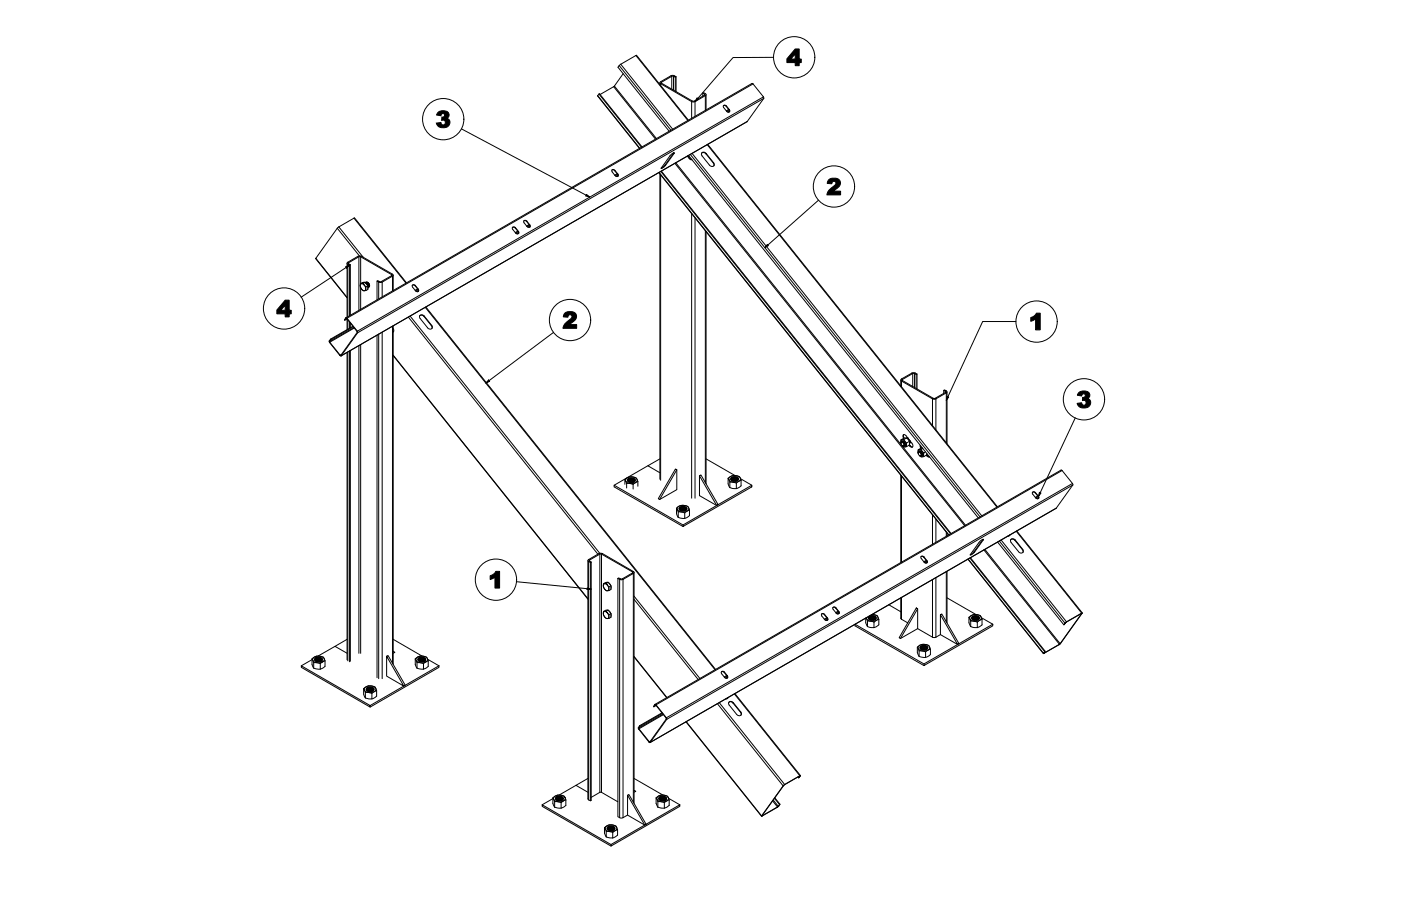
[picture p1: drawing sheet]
<svg xmlns="http://www.w3.org/2000/svg" width="864mm" height="559mm" viewBox="0 0 864 559" stroke-linecap="round" stroke-linejoin="round" font-family="sans-serif">
<defs><g id="words">
<g font-size="14.2">
<text x="485" y="41">4</text>
<text x="268" y="79">3</text>
<text x="509" y="120">2</text>
<text x="170" y="195">4</text>
<text x="347" y="203">2</text>
<text x="634" y="203">1</text>
<text x="663" y="251">3</text>
<text x="301" y="363">1</text>
</g>
</g></defs>
<!-- layer: Visible Narrow (ANSI) -->
<g fill="none" stroke="#000" stroke-width=".62">
<path d="M383 40l32 40M392 34l32 40M368 59l26 32M378 53l26 33M379 53l26 32M382 40l32 40M407 52v1M408 51h.1M414 47v8M415 47v9M434 58v1M435 59v9"/>
<path d="M464 52l-250 144M471 60l-251 144M426 63v10M428 63v9M448 65v1M450 68h-1M450 69h-1M450 68l-2 1M461 75l-251 144M471 61l-251 144M415 94l1 1M425 98h.1"/>
<path d="M426 95l178 224M426 98h.1M427 95l178 223M435 95h.1M436 89l178 224M379 105h.1M381 107v1M381 108l-1 1M406 106l179 224M407 108v188M410 102h.1M416 101l179 223"/>
<path d="M417 100l178 224M440 100v1M209 140l15 19M218 135l32 40M325 136v1M327 139h-1M327 139l-2 1M327 140h-1M426 132v175M428 134v173M195 159l19 24M208 141l14 17"/>
<path d="M221 158v33M222 158v17M318 140v1M320 143h-1M320 143l-2 1M320 144h-1M435 142v156M214 163v32M215 162v1M222 177v14M233 174v10M236 174v9"/>
<path d="M241 169v1M242 170v9M256 176h.1M258 178v1M258 180h-1M258 179l-1 1M213 196h.1M214 197v6M252 196l117 146M253 195l117 146M262 195h-1M262 190l179 223"/>
<path d="M210 219h.1M214 217v191M218 202l-15 8M218 202l-15 9M221 213v190M222 213v190M233 206v213M236 205v214M242 201v208M242 219l120 150M266 201h.1M556 234v1v4"/>
<path d="M562 230h1v8M564 230v9M575 246v16M576 246h1v19M583 241v1v31M561 275h.1M556 294v53M572 281h-1M655 290l-251 145M661 298l-250 145M661 299l-250 144M575 318v18"/>
<path d="M638 304h.1M640 306h.1M640 307h-1M640 307v1M651 313l-250 145M577 320v14M583 328v3M606 333h.1M606 339l47 59M607 339l47 58M616 334l41 50M617 333l40 51"/>
<path d="M626 333h.1M626 328l41 50M630 339h.1M363 345v1v147M369 341l1 1v147M371 341v1v147M382 357v147M384 357v147M390 352v1v1v141M570 344h-1M571 346h.1M572 347h-1"/>
<path d="M572 346l-2 1M575 358v35M577 356v37M583 353v30M597 345l47 58M600 340l1 1M391 368l40 50M391 370l39 49M508 379h.1M515 375h.1M517 377h.1M517 378l-1 1"/>
<path d="M556 368v14M510 381h.1M510 382l-1 1M391 405l20 25M447 415h-1M448 417h.1M448 417l-1 1M449 418h-1M644 403h.1M404 435h.1M442 434l41 51M443 433l40 51"/>
<path d="M452 433v1M453 428l40 51M457 439h.1M401 457l-1 1M409 440l-15 9M409 441l-15 9M423 445l47 58M493 479h.1M476 494l3 4M477 493l3 4"/>
</g>
<!-- layer: Visible (ANSI) -->
<g fill="none" stroke="#000" stroke-width=".62">
<path d="M369 58l26 33M384 45l-6 8-8 5M407 51v1M407 51l7-4 1-1 2 1h-3l-6 4 19 11h1l6-3v-1l-1-1h1l1 2-7 4h-1l-20-11zM416 48v8M417 47v10M433 57v2M435 58v10M424 74l-32-40-10 6-1 1 31 40M446 65h1l2 3M446 65h1l3 3a1 1 0 0 1-1 1 1 1 0 0 1-1 0l-2-3zM449 68h-1"/>
<path d="M449 68l-1 1M449 68l1 1M396 91l-27-33-1 1 26 33M413 96l3-2-6 8-2 2zM415 94l-5 8-2 2M424 96l2 3-1-1-1-2M424 96l179 223M432 94h1l2 1 5 6v1M433 94a1.8 1.8 0 0 1 2 1l5 5a1.5 1.5 0 0 1 0 3 1.6 1.6 0 0 1-3-1l-4-6zM436 89l179 224M377 105h2l2 3v1M377 105h2l2 2a1 1 0 0 1 0 2 1.1 1.1 0 0 1-2-1l-2-2z"/>
<path d="M380 107l-1 1M381 107l-2 1M406 106l179 224M407 107v189M407 106l179 223M408 106l178 223M323 136h1l2 3 1 1M323 136h1l3 3a1 1 0 0 1-1 1 1 1 0 0 1-1 0l-2-3zM326 138l-1 1M326 139l-1 1M316 140h1l2 3 1 1M316 140h1l3 3a1 1 0 0 1-1 1 1 1 0 0 1-1 0l-2-3z"/>
<path d="M319 143h-1M319 143l-1 1M435 143v155M214 162v34M214 162l7-4h2l19 12-6 4h-2l-2-1 3 1 7-4-20-12h-1l-6 4v1h1l-1 1-1-1zM215 164v31M216 163v31M222 175a2.8 2.8 0 0 1 5 1v2l-1 1M222 175a2.8 2.8 0 0 1 3 1 2.8 2.8 0 0 1 0 3 2.5 2.5 0 0 1-2-1 2.5 2.5 0 0 1 0-3l1 1a2.7 2.7 0 0 1 1 3 3 3 0 0 1-3-4zM225 174h-1M225 174l-1 1M225 174l2 2-1-1"/>
<path d="M225 174a1.7 1.7 0 0 1 3 1 1.7 1.7 0 0 1-1 2M225 174l1 1h1v2v-2l-2-1 2 2v1M225 174h1M226 174l1 1v2M226 174h1v1v2M226 174h.1M227 176v2M227 176l-1 1M227 177h.1M232 173v12M242 170v9M251 174l-32-40-11 7-13 18 19 25"/>
<path d="M254 176h2l2 3v1M254 176h2l2 2a1 1 0 0 1 0 2 1.1 1.1 0 0 1-2-1l-2-2zM257 178l-1 1M258 178l-2 1M213 197l1-1 6 9-10 14-7-8 1-2M213 197h1v6M213 196h1l7 9-11 15-7-9 1-2M213 196v1M213 196l250-145 8 9v1l-10 14-251 145M215 199v3M216 199v3M259 195a1.8 1.8 0 0 1 2 0l5 6v2"/>
<path d="M259 194l2 1 5 6a1.5 1.5 0 0 1 0 2 1.5 1.5 0 0 1-2-1l-5-6zM263 189l178 224M214 217v190M215 217v191M216 216v192M218 201l-14 8M232 207v211M242 203v2M242 219l120 151M242 201v209M243 205h-1M555 234v4"/>
<path d="M565 231l-2-1-7 5 20 11 7-4-1-1v-1l2 2-7 4h-1l-20-11-1-1 7-4 3 1v9M565 231v9M582 241v2M584 242v32M555 273a1.3 1.3 0 0 1 2 0 1.3 1.3 0 0 1 0 2h-1M555 273a1.4 1.4 0 0 1 1-2 1.4 1.4 0 0 1 2 2 1.4 1.4 0 0 1 1 2 1.4 1.4 0 0 1-2 0M555 273h.1M555 271v2M555 273h2a.9 .9 0 0 1 0 1 .9 .9 0 0 1-1 1zM556 272h1l1 1-1 2v-2l-1-1M556 272h1l1 1-1 2M556 272h1l1 1v2"/>
<path d="M556 272h.1M556 272l2 1v1v1M556 275h.1M556 275l1 1 2-1M557 270a1.2 1.2 0 0 1 0-2 1.2 1.2 0 0 1 1 1l4 5a1.1 1.1 0 0 1 1 2 1.1 1.1 0 0 1-2-1h-1M557 268v2M557 271l2 2M557 271h-2M559 270l2 2M559 270h-2l-2 1M559 273v2M559 270l-2 1"/>
<path d="M559 270h1h-1M559 271h1l1 2-1-2zM559 270h.1M560 270h-1M560 270h.1M561 272v3h-2M561 272l-2 1M561 274l2 2M561 273h.1M561 272v1zM561 272v1M566 279a1.3 1.3 0 0 1 2 0 1.3 1.3 0 0 1 0 2h-1"/>
<path d="M566 279a1.4 1.4 0 0 1 1-2 1.4 1.4 0 0 1 2 2 1.4 1.4 0 0 1 0 2 1.4 1.4 0 0 1-2 0M566 279h.1M566 277v2M566 279h1a.9 .9 0 0 1 1 1 .9 .9 0 0 1-1 1l-1-1zM566 279h2v2v-2h-2M567 278h.1M567 278l1 1v2M567 278l1 1 1 1-1 1M567 278l2 1-1 2M567 275l1 1M568 277l1 2M568 277h-2"/>
<path d="M569 276l-3 1M569 277h-1M569 279v3M570 279h-1M571 280v1l-2 1M379 299l42 25M385 296l1 2M385 296a5 5 0 0 1 8 0v1M385 296v3M386 298l4 1M386 295l4-1a2.1 2.1 0 0 1 2 1 2.1 2.1 0 0 1 0 2l-3 1a2.1 2.1 0 0 1-3 0 2.1 2.1 0 0 1 0-3zM386 298v3"/>
<path d="M387 296l2-1a1.5 1.5 0 0 1 2 0 1.5 1.5 0 0 1 0 2l-1 1a1.7 1.7 0 0 1-2-1 1.7 1.7 0 0 1-1-1zM387 296l2-1h1l1 1M387 295h2a1.6 1.6 0 0 1 2 0 1.6 1.6 0 0 1 0 2l-2 1a1.5 1.5 0 0 1-2-1 1.5 1.5 0 0 1 0-2zM387 297l2-1 2 1M387 296h3l1 1-2-1zM388 297h3h-2h-1zM388 297h2M389 298a1.4 1.4 0 0 1-2-2 1.3 1.3 0 0 1 2-1 1.3 1.3 0 0 1 2 0 1.3 1.3 0 0 1 0 2l-1 1M390 299v3M393 297l-3 2M393 297v3M399 287l-20 12v1l42 25"/>
<path d="M407 283l-8 4 8 5M416 289l1 1-10 18h-1zM417 290v12l-10 6M431 293h1l11 18-1 1zM431 293v13l11 6M435 283l18 10M449 295l1 2M449 295v3l1 3M449 295a5 5 0 0 1 7 0l1 1M450 295a4 4 0 0 1 6 1 4 4 0 0 1-7-1zM450 297l4 1M450 297v4"/>
<path d="M451 295l2-1a1.5 1.5 0 0 1 2 0 1.5 1.5 0 0 1 0 2l-2 1a1.6 1.6 0 0 1-2-1 1.6 1.6 0 0 1 0-1zM451 296l2-1h1l1 1M451 296l1-1a2.3 2.3 0 0 1 3 1l-2-1-2 1M451 296l2-1 2 1M451 295l2-1a1.6 1.6 0 0 1 2 2 1.6 1.6 0 0 1-2 1 1.6 1.6 0 0 1-2 0 1.6 1.6 0 0 1 0-2zM451 296h1h3M451 296h3M452 297h2M452 297a1.3 1.3 0 0 1-1-2 1.3 1.3 0 0 1 2-1 1.3 1.3 0 0 1 1 1 1.3 1.3 0 0 1 0 1l-1 1M454 298v3M457 295l6 4M457 296l-3 2"/>
<path d="M457 296v4l-3 1M555 293v54M567 281h.1M567 281l1 1h1M568 281h.1M571 280l2 2h-1l-1-1M417 313l1 3M417 313v4l1 2M417 313a5 5 0 0 1 8 1v1M418 313a4 4 0 0 1 7 1 4 4 0 0 1-8 0zM418 316h4M418 319l4 1"/>
<path d="M418 316v3M419 313l2-1a1.5 1.5 0 0 1 2 2 1.5 1.5 0 0 1-2 1 1.7 1.7 0 0 1-2 0 1.7 1.7 0 0 1 0-2zM419 314l2-1h1l1 1M419 313l2-1a1.6 1.6 0 0 1 2 1 1.6 1.6 0 0 1 0 2h-2a1.5 1.5 0 0 1-2 0 1.5 1.5 0 0 1 0-2zM419 314h2h2M419 314l3-1 1 1-2-1zM419 315l2-1 2 1M420 315h2M420 315a1.3 1.3 0 0 1-1-1 1.3 1.3 0 0 1 2-1 1.4 1.4 0 0 1 2 0 1.4 1.4 0 0 1-1 2M422 316v4M423 315l-3-1-1 1 2-1 2 1M425 315l-3 1"/>
<path d="M425 315v3l-3 2M450 301h4M636 304h2l2 2v1M637 304h1l2 2a1 1 0 0 1 0 2 1.1 1.1 0 0 1-2-1l-2-3zM640 306l-2 1M421 324l42-25v1l-42 25zM584 329v2M604 334l2-1-5 8-3 1zM606 333l-6 7-2 2M615 334l41 51M622 330h.1M623 330l-2 1"/>
<path d="M623 333l1-1 2 1 4 6v2M623 333h3l4 6a1.5 1.5 0 0 1 0 2 1.5 1.5 0 0 1-2-1l-5-5v-1zM627 327l40 51M362 346v147l2 1v-147M364 347l-1-1 8-4 19 11-6 4h-3M372 360a2.8 2.8 0 0 1 5 1v3h-2M372 360a2.9 2.9 0 0 1 3 4 2.5 2.5 0 0 1-3-1 2.5 2.5 0 0 1 1-3h1a2.9 2.9 0 0 1 1 4 3 3 0 0 1-3-4zM374 359h1M375 359l-1 1M375 359l1 2M381 357l3 1 6-4 1-1-20-12h-2l-7 5 2 1v147M381 357v147l2 1 4-2"/>
<path d="M391 353v143M568 343h1l2 3v1M568 343h1l2 3a1 1 0 0 1 0 1 1 1 0 0 1-1 0l-2-3zM571 346h-2M571 346l-1 1M584 352v32M597 345l46 58M598 344l46 58-1 1M598 344l46 58M372 377a2.8 2.8 0 0 1 5 1v3h-2M372 377a2.9 2.9 0 0 1 3 4 2.5 2.5 0 0 1-3-1 2.5 2.5 0 0 1 1-3l1 1a2.9 2.9 0 0 1 1 3 3 3 0 0 1-3-4zM375 376h-1"/>
<path d="M375 376l-1 1M375 377l1 1M377 362v1M377 379v1M377 361l-2 1M377 378l-2 1M506 379h2M508 379l2 2M508 379l2 2a1 1 0 0 1 0 2 1.1 1.1 0 0 1-2-1M508 379a1 1 0 0 0-1-1 1 1 0 0 0 0 2l1 2M513 375h2l2 3M513 375h2l2 2a1 1 0 0 1 0 2 1.1 1.1 0 0 1-2-1l-2-2z"/>
<path d="M517 377l-2 1M548 373l7 4M555 369v12l5 3M565 375h1l-11 19-1-1zM566 375v13l-11 6M580 379l10 19 1-1-10-18h-1v12l10 7M584 369l18 10M207 399l-11 6M214 394l-7 5 7 4M242 394l18 11M510 381l-2 1M510 381v1"/>
<path d="M527 385v1l43 25M527 385l43 25M534 381v3l1 2M534 381l1 2M534 381a4 4 0 0 0 4 2 4 4 0 0 0 3-2l-1-2h-3h2a3 3 0 0 1 3 3M535 386l4 1M535 383l4 1M535 383v3M536 381l1-1h2l1 1M536 380h1a1.6 1.6 0 0 1 2 0 1.6 1.6 0 0 1 1 2h-2a1.7 1.7 0 0 1-2 0 1.7 1.7 0 0 1 0-2zM536 380h2a1.5 1.5 0 0 1 2 1 1.5 1.5 0 0 1-2 2h-1a1.4 1.4 0 0 1-1-1 1.4 1.4 0 0 1 0-2zM536 382h1h2"/>
<path d="M536 382l2-1 2 1-2-1zM536 382h3M537 382h2M537 382a1.3 1.3 0 0 1-1-1 1.3 1.3 0 0 1 1-1h1a1.3 1.3 0 0 1 2 1 1.3 1.3 0 0 1-2 1M539 384v3M540 382l-2-1-2 1 1-1 3 1M542 382l-3 2M542 382v3l-3 2M565 399v4l2 2M565 399l2 2M565 399a5 5 0 0 1 8 0l1 1M566 388l9 5h2l3-2"/>
<path d="M567 398l3-1a2.2 2.2 0 0 1 2 1 2.2 2.2 0 0 1 0 3l-3 1a2.2 2.2 0 0 1-2-1 2.2 2.2 0 0 1 0-3zM567 399l2-1a1.6 1.6 0 0 1 2 0 1.6 1.6 0 0 1 0 2l-1 1a1.8 1.8 0 0 1-3-2zM567 400l2-1h2l1 1M568 400l2-1 2 1-2-1zM568 399l1-1a1.8 1.8 0 0 1 3 2 1.6 1.6 0 0 1-3 1 1.4 1.4 0 0 1-1-1 1.4 1.4 0 0 1 0-1zM568 400l2-1 1 1h-1zM597 381v3l1 2M597 381l1 2M597 381a5 5 0 0 1 8 0v1M598 380a4 4 0 0 1 7 1 4 4 0 0 1-7 0zM598 386l4 1M598 383l4 1"/>
<path d="M598 383v3M599 382l2-1 2 1-1-1-3 1M599 381l2-1h1l1 1M599 380h2a1.6 1.6 0 0 1 2 0 1.6 1.6 0 0 1 0 2l-2 1a1.6 1.6 0 0 1-1-1 1.6 1.6 0 0 1-1-2zM599 380h2a1.5 1.5 0 0 1 2 0 1.5 1.5 0 0 1 0 2l-2 1a1.5 1.5 0 0 1-2-1 1.5 1.5 0 0 1 0-2zM600 382h1h2M600 382l1-1 2 1-2-1zM600 382h3M600 382h2M601 382a1.3 1.3 0 0 1-2-1 1.3 1.3 0 0 1 2-1 1.3 1.3 0 0 1 2 0 1.3 1.3 0 0 1 0 2h-1M602 384v3M605 381l7 4"/>
<path d="M605 382l-3 2M605 382v3l-3 2M192 406a5 5 0 0 1 8 1v1M192 406v4l1 2M192 406l1 3M192 407l-6 4M193 412l4 1M193 409h4M193 406l4-1a2.1 2.1 0 0 1 2 0 2.1 2.1 0 0 1 0 3l-3 1a2.2 2.2 0 0 1-3-1 2.2 2.2 0 0 1 0-2zM193 409v3M194 407l3-1 1 1-1-1-3 1M194 407l2-1h2v1"/>
<path d="M194 406l2-1a1.6 1.6 0 0 1 2 1 1.6 1.6 0 0 1 0 2h-2a1.5 1.5 0 0 1-1 0 1.5 1.5 0 0 1-1-2zM194 406l2-1a1.8 1.8 0 0 1 3 2 1.6 1.6 0 0 1-3 1 1.4 1.4 0 0 1-2 0 1.4 1.4 0 0 1 0-2zM195 408l1-1 2 1M195 407h1h2h-1zM195 408h3M195 408h2M196 408a1.3 1.3 0 0 1-2-1 1.3 1.3 0 0 1 2-1 1.3 1.3 0 0 1 2 0 1.3 1.3 0 0 1 0 2h-1M197 409v4M200 408v3l-3 2M200 408l-3 1M238 405l11 18h1l-11-19-1 1v12l11 6M242 402h1l-1 1"/>
<path d="M256 406a5 5 0 0 1 8 1v1M256 406v4l1 2M256 406l1 3M257 406a4 4 0 0 1 7 1 4 4 0 0 1-8 0zM257 412l4 1M257 409h4M257 409v3M258 406l2-1a1.5 1.5 0 0 1 2 1 1.5 1.5 0 0 1 0 2h-2a1.7 1.7 0 0 1-2 0 1.7 1.7 0 0 1 0-2zM258 407l2-1h1l1 1M258 406l2-1a1.6 1.6 0 0 1 2 1 1.6 1.6 0 0 1 0 2h-2a1.5 1.5 0 0 1-2 0 1.5 1.5 0 0 1 0-2zM258 407h2h2h-2h-2M258 408l2-1 2 1"/>
<path d="M258 407l2-1 2 1-2-1-2 1zM259 408h2M259 408a1.3 1.3 0 0 1-1-1 1.3 1.3 0 0 1 2-1 1.3 1.3 0 0 1 2 0 1.3 1.3 0 0 1-1 2h-1M261 409v4M264 407l7 4M264 408v3l-3 2M264 408l-3 1M271 411l-43 24-42-24v1l42 24v-1M271 411v1l-43 24M391 405l20 25M445 414h1l2 3M445 414h1l2 3a1 1 0 0 1 0 1 1 1 0 0 1-1 0l-2-3z"/>
<path d="M448 417l-2 1M448 417l-1 1M448 417v1M567 405h4M567 401l4 1M567 401v4M568 400h2h1M568 401h3M569 401a1.4 1.4 0 0 1-2-2 1.3 1.3 0 0 1 2-1 1.3 1.3 0 0 1 2 1 1.3 1.3 0 0 1 0 2h-1M570 410l42-25v1l-42 25zM571 402v3M574 400l-3 2"/>
<path d="M574 400v4l-3 1M644 403h.1M644 403l9-6 14-19-10 6-1 1 1-1 10-6-13 19-11 6M644 402v1M224 425a5 5 0 0 1 8 0v1M224 425v3l1 2M224 425l1 2M225 424a4 4 0 0 1 7 1 4 4 0 0 1-7 0zM225 430l4 1M225 427l4 1M225 427v3M226 424h2a1.5 1.5 0 0 1 2 0 1.5 1.5 0 0 1 0 2h-2a1.7 1.7 0 0 1-1 0 1.7 1.7 0 0 1-1-2z"/>
<path d="M226 426l2-1h1l1 1-2-1-2 1M226 425l2-1h1l1 1M226 424h2a1.6 1.6 0 0 1 3 1 1.8 1.8 0 0 1-3 2 1.6 1.6 0 0 1-2-1 1.6 1.6 0 0 1 0-2zM226 426h2h2M226 426l3-1 1 1-1-1zM227 426h3M227 426h2M228 426a1.3 1.3 0 0 1-2-1 1.3 1.3 0 0 1 2-1 1.3 1.3 0 0 1 2 0 1.3 1.3 0 0 1-1 2M229 428v3M232 426v3l-3 2M232 426l-3 2M403 436l1-1 7 8-11 15-6-9v-1"/>
<path d="M403 436l1-1 7 8-10 15-7-9v-1M404 434l250-144 7 8v1l-10 14-250 145M404 435l-1 1M408 440l-14 8M408 440l-13 8M449 430v1M449 430l-2 1M449 433a1.7 1.7 0 0 1 3 1l5 5v2M450 433h2l5 6a1.5 1.5 0 0 1-1 2 1.5 1.5 0 0 1-2 0l-5-6zM453 428l40 50M423 445l46 58M492 479v1"/>
<path d="M341 492a5 5 0 0 1 7 0l1 1M341 492l1 2M341 492v3l1 3M341 493l-7 3M342 492a4 4 0 0 1 6 1 4 4 0 0 1-7-1zM342 494l4 1M342 498h4M342 494v4M343 492l2-1a1.6 1.6 0 0 1 2 2 1.6 1.6 0 0 1-2 1 1.6 1.6 0 0 1-2-2zM343 493l2-1 2 1M343 492l1-1a1.6 1.6 0 0 1 3 0 1.6 1.6 0 0 1 0 2l-2 1a1.5 1.5 0 0 1-2 0 1.5 1.5 0 0 1 0-2zM343 493l2-1 2 1h-2h-2"/>
<path d="M343 492h1a2.2 2.2 0 0 1 3 1l-2-1h-2v1zM344 494h2M344 494a1.3 1.3 0 0 1-1-2 1.3 1.3 0 0 1 2-1 1.4 1.4 0 0 1 1 1 1.4 1.4 0 0 1 0 2h-1M346 495v3M347 493h-2h-2h2h1M349 493l-3 2M349 493v4l-3 1M355 484l-10 6M362 480l-7 4 7 5M364 492l6-3 11 6M387 490h1l10 18-1 1zM387 490v13l10 6"/>
<path d="M391 487l1 1-1 1M391 480l18 10M404 492a5 5 0 0 1 8 0v1M404 492l2 2M404 492v3l2 3M405 492a4 4 0 0 1 7 1 4 4 0 0 1-7-1zM406 494l4 1M406 498h4M406 494v4M406 492l2-1a1.6 1.6 0 0 1 2 0 1.6 1.6 0 0 1 0 2l-2 1a1.7 1.7 0 0 1-2-2zM406 492l2-1a1.8 1.8 0 0 1 3 2 1.6 1.6 0 0 1-3 1 1.5 1.5 0 0 1-1-1 1.5 1.5 0 0 1-1-1zM406 493l2-1 2 1"/>
<path d="M407 492h1a2.1 2.1 0 0 1 3 1l-2-1-3 1zM407 493h1h2M407 493l2-1 1 1h-1zM407 494h3M408 494a1.4 1.4 0 0 1-2-2 1.3 1.3 0 0 1 2-1 1.3 1.3 0 0 1 2 1 1.3 1.3 0 0 1 0 2h-1M410 495v3M412 492l7 4M412 493l-2 2M412 493v4l-2 1M477 492l4 4M478 492l3 4-1 1-11 6 14-18 10-7-1 2 1-1-10 5-13 19 9-5 2-2M373 510a5 5 0 0 1 7 0l1 2"/>
<path d="M373 510l1 3M373 510v4l1 2M373 510a4 4 0 0 1 7 1 4 4 0 0 1-7 0zM374 513h4M374 516l4 1M374 513v3M375 511l1-1h2l1 1M375 510l2-1a1.6 1.6 0 0 1 2 2 1.6 1.6 0 0 1-2 1 1.6 1.6 0 0 1-2 0 1.6 1.6 0 0 1 0-2zM375 512l2-1 2 1M375 510l2-1a1.5 1.5 0 0 1 2 1 1.5 1.5 0 0 1-1 2h-1a1.6 1.6 0 0 1-2 0 1.6 1.6 0 0 1 0-2zM375 512h3M376 512h2"/>
<path d="M376 512a1.3 1.3 0 0 1-1-1 1.3 1.3 0 0 1 1-1h1a1.3 1.3 0 0 1 2 1 1.3 1.3 0 0 1-2 1M378 513v4M378 512l-2-1-1 1h3M379 511l-2-1-2 1a2.4 2.4 0 0 1 4 0h-2h-2M381 512l-3 1M381 512v3l-3 2M377 521l42-25v1l-42 25zM377 521l-43-25v1l43 25"/>
</g>
<g fill="#000">
<circle cx="556" cy="272" r=".3"/>
<circle cx="557" cy="275" r=".3"/>
<circle cx="558" cy="275" r=".3"/>
<circle cx="561" cy="273" r=".3"/>
<circle cx="566" cy="279" r=".3"/>
<circle cx="568" cy="281" r=".3"/>
</g>
<!-- layer: Symbol (ANSI) -->
<g fill="none" stroke="#000" stroke-width=".62">
<path d="M477 35h-25l-24 28M284 79l80 43M430 60v1l-2 2zM362 120l2 2-3-1zM505 123l-34 30M473 151l1 1-3 1zM213 165l2-1-1 1zM215 164l-29 19M626 198h-20l-23 49M341 205l-42 31M301 234l1 1-3 1zM584 244l1 1-2 2z"/>
<path d="M663 258l-23 48M641 304h1l-2 2zM318 359l46 4M362 363h2l-2 1z"/>
<circle cx="490" cy="35" r="13"/>
<circle cx="273" cy="74" r="13"/>
<circle cx="514" cy="115" r="13"/>
<circle cx="175" cy="190" r="13"/>
<circle cx="351" cy="197" r="13"/>
<circle cx="639" cy="198" r="13"/>
<circle cx="668" cy="246" r="13"/>
<circle cx="306" cy="358" r="13"/>
</g>
<path d="M430 60v1l-2 2zM362 120l2 2-3-1zM473 151l1 1-3 1zM213 165l2-1-1 1zM301 234l1 1-3 1zM584 244l1 1-2 2zM641 304h1l-2 2zM362 363h2l-2 1z" fill="#000"/>
<use href="#words"/>
</svg>
